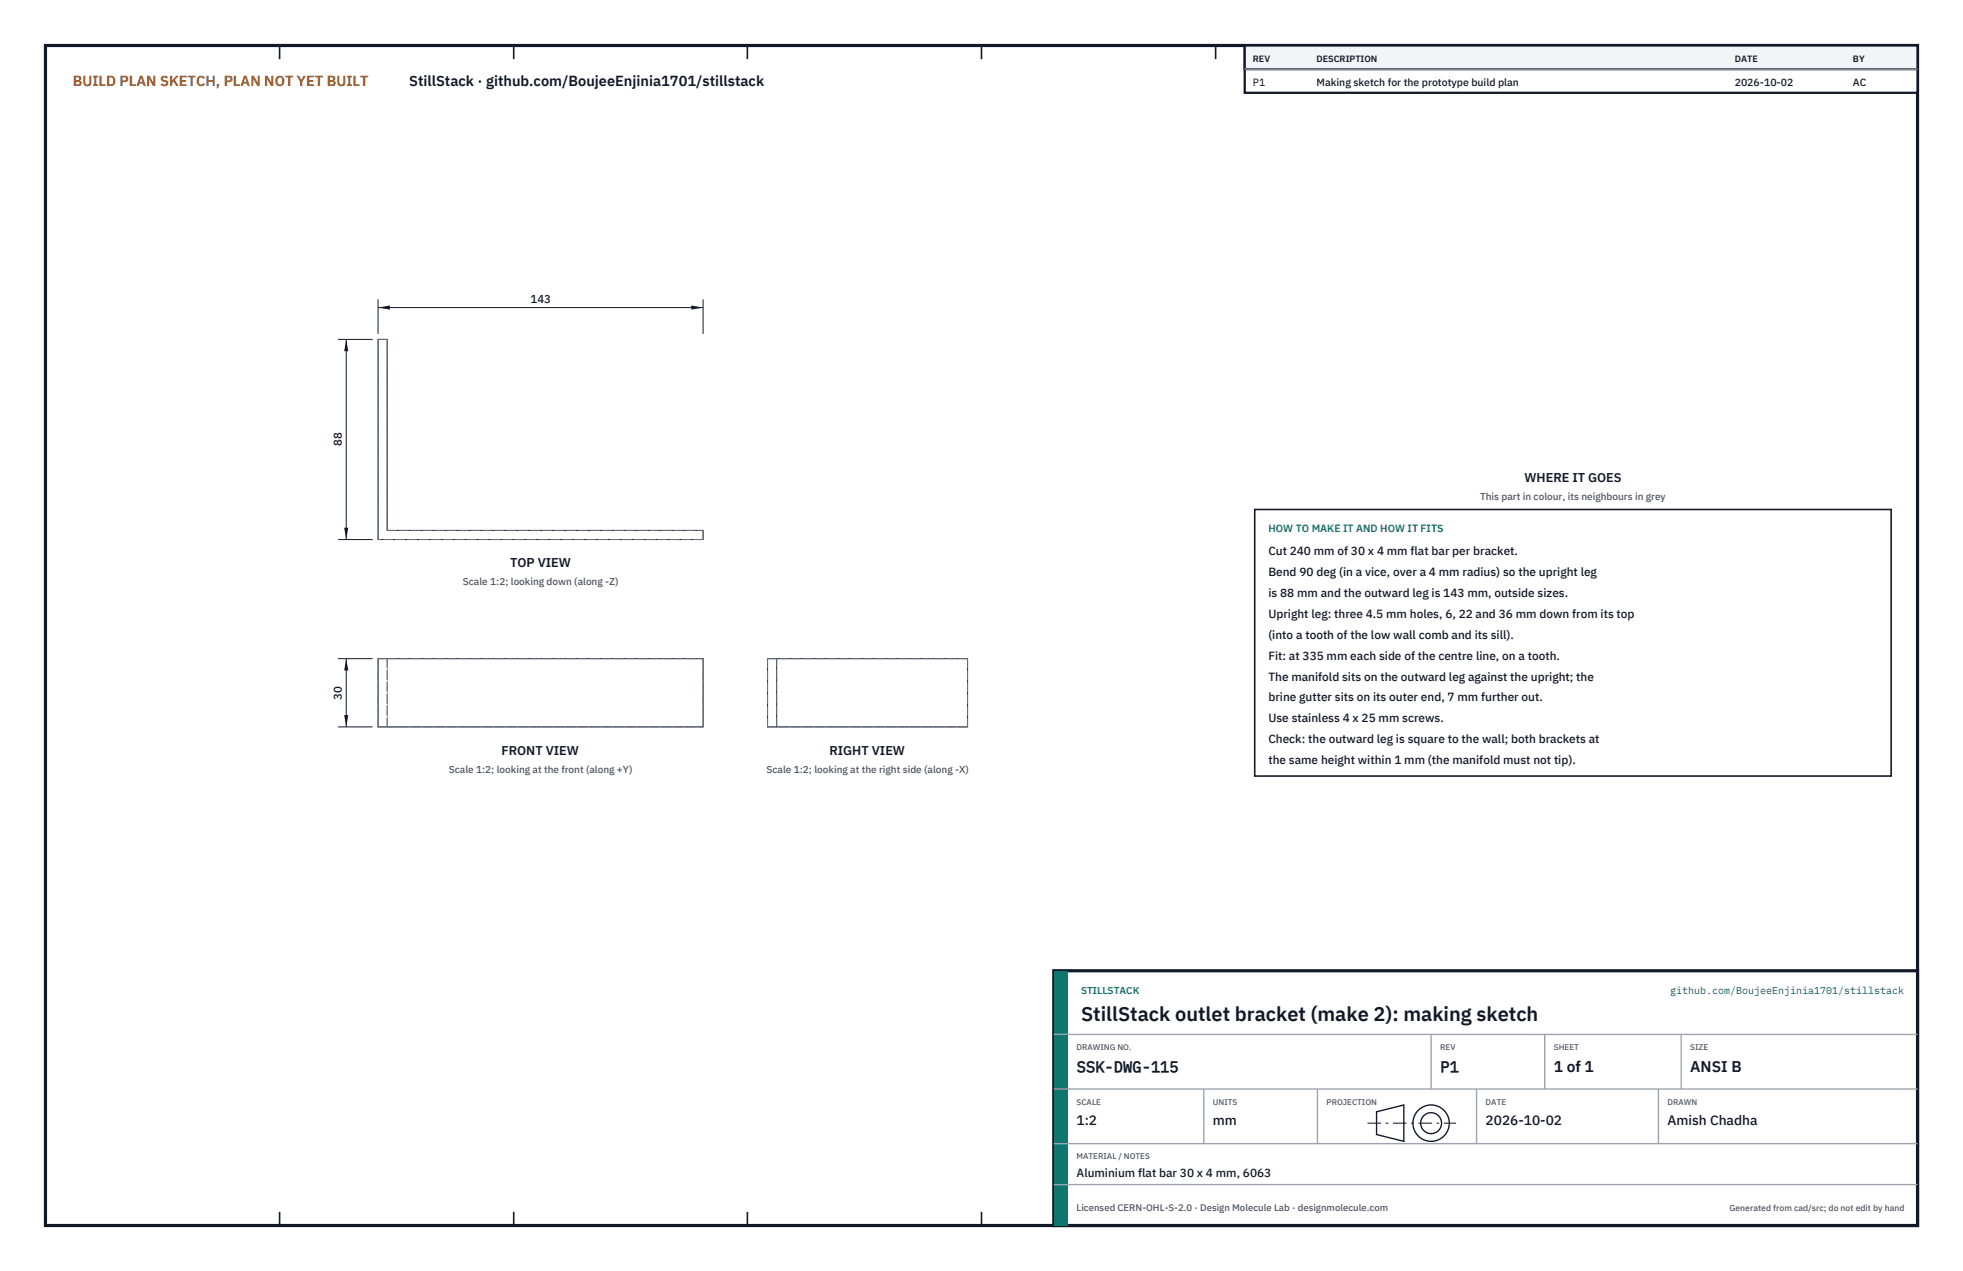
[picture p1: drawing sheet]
<svg xmlns="http://www.w3.org/2000/svg" width="432mm" height="279mm" viewBox="0 0 432 279" stroke-linecap="round" stroke-linejoin="round" font-family="sans-serif">
<defs><g id="words">
<text font-size="4.4" fill="#111827" x="237.8" y="224.4">StillStack outlet bracket (make 2): making sketch</text>
<g font-size="3.4" fill="#111827">
<text x="236.8" y="235.6">SSK-DWG-115</text>
<text x="316.8" y="235.6">P1</text>
<text x="341.8" y="235.6">1 of 1</text>
<text x="371.8" y="235.6">ANSI B</text>
</g>
<text font-size="3.2" fill="#b45309" x="16" y="19">BUILD PLAN SKETCH, PLAN NOT YET BUILT</text>
<text font-size="3.2" fill="#111827" x="90" y="19">StillStack · github.com/BoujeeEnjinia1701/stillstack</text>
<g font-size="3" fill="#111827">
<text x="236.8" y="247.2">1:2</text>
<text x="266.8" y="247.2">mm</text>
<text x="326.8" y="247.2">2026-10-02</text>
<text x="366.8" y="247.2">Amish Chadha</text>
</g>
<g font-size="2.8" fill="#111827">
<text x="335.3" y="106">WHERE IT GOES</text>
<text x="112.2" y="124.7">TOP VIEW</text>
<text x="110.3" y="165.9">FRONT VIEW</text>
<text x="182.4" y="165.9">RIGHT VIEW</text>
</g>
<g font-size="2.6" fill="#111827">
<text x="279" y="122">Cut 240 mm of 30 x 4 mm flat bar per bracket.</text>
<text x="279" y="126.6">Bend 90 deg (in a vice, over a 4 mm radius) so the upright leg</text>
<text x="279" y="131.2">is 88 mm and the outward leg is 143 mm, outside sizes.</text>
<text x="279" y="135.8">Upright leg: three 4.5 mm holes, 6, 22 and 36 mm down from its top</text>
<text x="279" y="140.4">(into a tooth of the low wall comb and its sill).</text>
<text x="279" y="145">Fit: at 335 mm each side of the centre line, on a tooth.</text>
<text x="279" y="149.6">The manifold sits on the outward leg against the upright; the</text>
<text x="279" y="154.2">brine gutter sits on its outer end, 7 mm further out.</text>
<text x="279" y="158.8">Use stainless 4 x 25 mm screws.</text>
<text x="279" y="163.4">Check: the outward leg is square to the wall; both brackets at</text>
<text x="279" y="168">the same height within 1 mm (the manifold must not tip).</text>
<text x="236.8" y="258.8">Aluminium flat bar 30 x 4 mm, 6063</text>
</g>
<g font-size="2.5" fill="#111827">
<text x="116.7" y="66.6">143</text>
<text x="75.2" y="98.1" transform="rotate(-90 75.2 98.1)">88</text>
<text x="75.2" y="153.8" transform="rotate(-90 75.2 153.8)">30</text>
</g>
<g font-size="2.3" fill="#111827">
<text x="275.6" y="18.8">P1</text>
<text x="289.6" y="18.8">Making sketch for the prototype build plan</text>
<text x="381.6" y="18.8">2026-10-02</text>
<text x="407.6" y="18.8">AC</text>
</g>
<text font-size="2.3" fill="#0f766e" x="279" y="117">HOW TO MAKE IT AND HOW IT FITS</text>
<g font-size="2.2" fill="#4b5563">
<text x="325.6" y="110">This part in colour, its neighbours in grey</text>
<text x="101.8" y="128.7">Scale 1:2; looking down (along -Z)</text>
<text x="98.7" y="169.9">Scale 1:2; looking at the front (along +Y)</text>
<text x="168.6" y="169.9">Scale 1:2; looking at the right side (along -X)</text>
</g>
<g font-size="2.2" fill="#0f766e">
<text x="237.8" y="218.4">STILLSTACK</text>
<text x="367.4" y="218.4">github.com/BoujeeEnjinia1701/stillstack</text>
</g>
<text font-size="2.1" fill="#4b5563" x="236.8" y="266.2">Licensed CERN-OHL-S-2.0 · Design Molecule Lab · designmolecule.com</text>
<g font-size="2" fill="#111827">
<text x="275.6" y="13.6">REV</text>
<text x="289.6" y="13.6">DESCRIPTION</text>
<text x="381.6" y="13.6">DATE</text>
<text x="407.6" y="13.6">BY</text>
</g>
<text font-size="1.9" fill="#4b5563" x="380.4" y="266.2">Generated from cad/src; do not edit by hand</text>
<g font-size="1.8" fill="#4b5563">
<text x="236.8" y="230.8">DRAWING NO.</text>
<text x="316.8" y="230.8">REV</text>
<text x="341.8" y="230.8">SHEET</text>
<text x="371.8" y="230.8">SIZE</text>
<text x="236.8" y="242.8">SCALE</text>
<text x="266.8" y="242.8">UNITS</text>
<text x="291.8" y="242.8">PROJECTION</text>
<text x="326.8" y="242.8">DATE</text>
<text x="366.8" y="242.8">DRAWN</text>
<text x="236.8" y="254.8">MATERIAL / NOTES</text>
</g>
</g></defs>
<path d="M10 10h411.8v259.4h-411.8z" fill="none" stroke="#111827" stroke-width=".7" stroke-linecap="butt"/>
<g fill="none" stroke="#111827" stroke-width=".35">
<path d="M61.5 10v3M113 10v3M164.4 10v3M215.9 10v3M267.4 10v3M318.9 10v3M370.3 10v3M61.5 266.4v3M113 266.4v3M164.4 266.4v3M215.9 266.4v3M267.4 266.4v3"/>
<path d="M318.9 266.4v3M370.3 266.4v3"/>
</g>
<path d="M83.2 74.6h2v42h69.5v2h-71.5zM83.2 144.8h71.5v15h-71.5zM168.8 144.8h44v15h-44zM170.8 144.8v15" fill="none" stroke="#111727" stroke-width=".22"/>
<g fill="none" stroke="#6a7180" stroke-width=".22" stroke-dasharray="2.1 .5">
<path d="M83.2 74.6v44M83.2 74.6h2M85.2 116.6v-42M85.2 116.6h69.5M154.7 118.6v-2M154.7 118.6h-71.5M83.2 144.8v15M83.2 159.8h2M83.2 144.8h2M85.2 144.8v15M85.2 159.8v-15M85.2 159.8h69.5"/>
<path d="M85.2 144.8h69.5M154.7 144.8v15M168.8 144.8h44M168.8 144.8v15M170.8 159.8v-15M212.8 159.8h-44M212.8 144.8v15"/>
</g>
<path d="M83.2 65.8v7.6M83.2 67.6h71.5M154.7 65.8v7.6" fill="none" stroke="#111827" stroke-width=".22"/>
<path d="M83.2 67.6l2.6-.4v.9zM152.1 67.2v.9l2.6-.5z" fill="#111827"/>
<path d="M74.4 74.6h7.6M76.2 74.6v44M74.4 118.6h7.6" fill="none" stroke="#111827" stroke-width=".22"/>
<path d="M76.2 74.6l-.5 2.6h.9zM75.7 116h.9l-.4 2.6z" fill="#111827"/>
<path d="M74.4 144.8h7.6M74.4 159.8h7.6M76.2 144.8v15" fill="none" stroke="#111827" stroke-width=".22"/>
<path d="M76.2 144.8l-.5 2.6h.9zM75.7 157.2h.9l-.4 2.6z" fill="#111827"/>
<path d="M276 112h140v58.6h-140z" fill="#fff" stroke="#111827" stroke-width=".35"/>
<path d="M273.8 10h148v10.4h-148z" fill="#fff" stroke="#111827" stroke-width=".5"/>
<path d="M273.8 10h148v5.2h-148z" fill="#f3f4f6" stroke="#111827" stroke-width=".5"/>
<path d="M273.8 15.2h148" fill="none" stroke="#9ca3af" stroke-width=".3"/>
<path d="M231.8 213.4h190v56h-190z" fill="#fff" stroke="#111827" stroke-width=".7" stroke-linecap="butt"/>
<path d="M231.8 213.4h3v56h-3z" fill="#0f766e"/>
<path d="M231.8 227.4h190M231.8 239.4h190M264.8 239.4v12M289.8 239.4v12M314.8 227.4v12M324.8 239.4v12M339.8 227.4v12M364.8 239.4v12M369.8 227.4v12M231.8 251.4h190M231.8 260.4h190" fill="none" stroke="#9ca3af" stroke-width=".3"/>
<g fill="none" stroke="#111827" stroke-width=".3">
<path d="M302.8 244.4l6-1.5v8l-6-1.5z"/>
<circle cx="314.8" cy="246.9" r="4"/>
<circle cx="314.8" cy="246.9" r="2.3"/>
</g>
<path d="M300.8 246.9h19.5" fill="none" stroke="#111827" stroke-width=".22" stroke-dasharray="3 1 .6 1" stroke-linecap="butt"/>
<use href="#words"/>
</svg>
